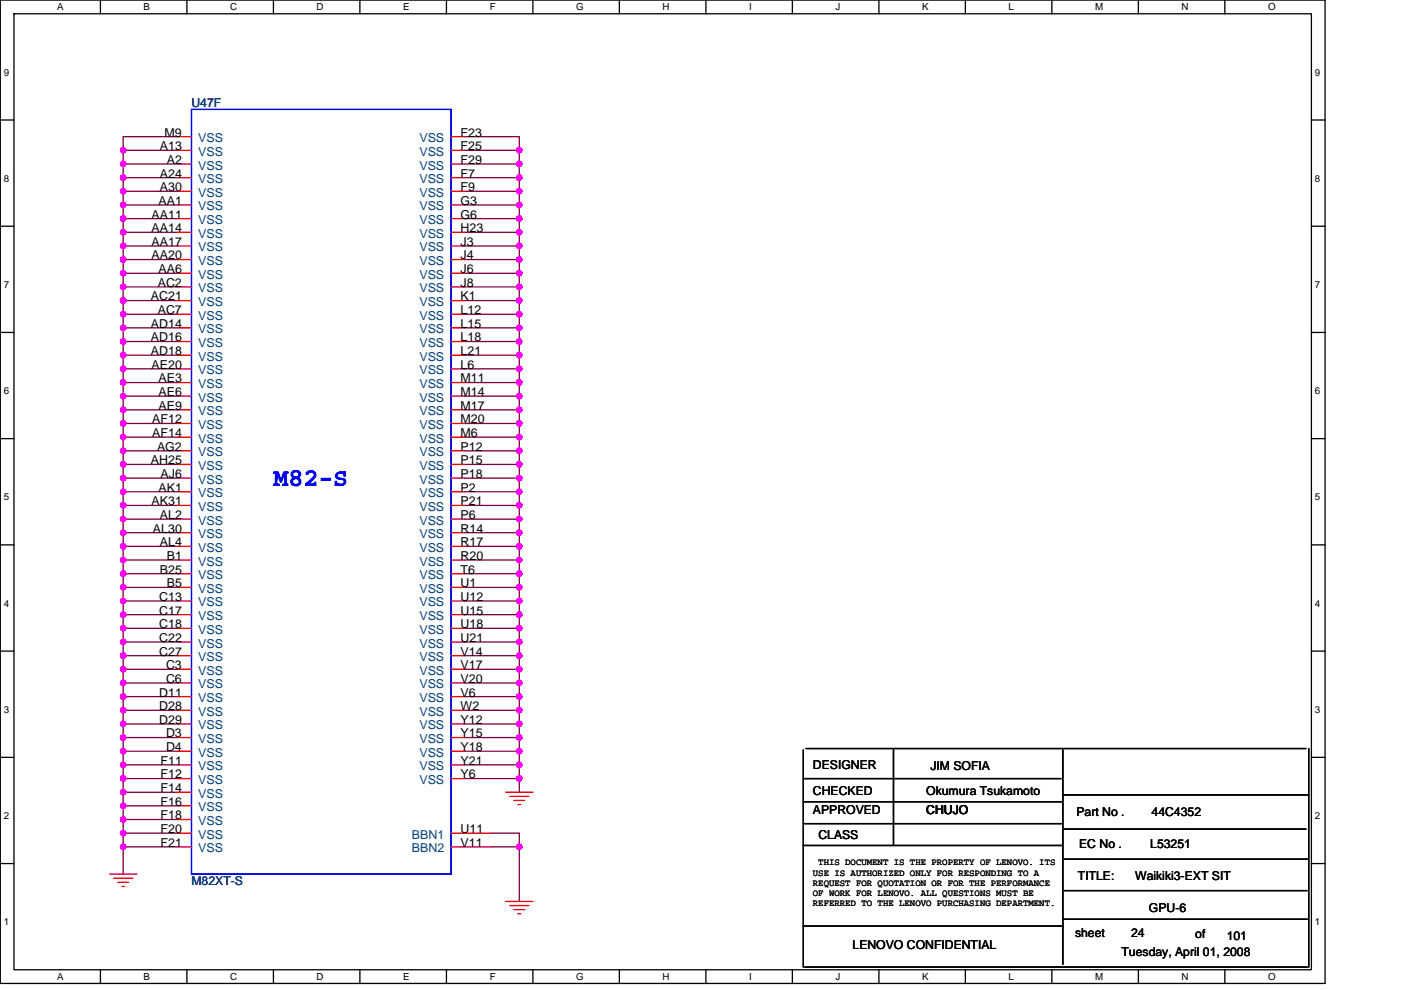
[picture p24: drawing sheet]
<svg xmlns="http://www.w3.org/2000/svg" width="297mm" height="210mm" viewBox="0 0 297 210" stroke-linecap="round" stroke-linejoin="round" font-family="sans-serif">
<defs><g id="words">
<text font-size="5.5" fill="#00f" x="58" y="103">M82-S</text>
<g font-size="2.6" fill="#000080">
<text x="40.6" y="22.6">U47F</text>
<text x="40.6" y="187.7">M82XT-S</text>
</g>
<g font-size="2.6">
<text x="34.9" y="29">M9</text>
<text x="97.7" y="29">F23</text>
<text x="33.9" y="31.9">A13</text>
<text x="35.3" y="34.8">A2</text>
<text x="97.7" y="31.9">F25</text>
<text x="97.7" y="34.8">F29</text>
<text x="33.9" y="37.7">A24</text>
<text x="33.9" y="40.5">A30</text>
<text x="97.7" y="37.7">F7</text>
<text x="97.7" y="40.5">F9</text>
<text x="32.1" y="46.3">AA11</text>
<text x="33.6" y="43.4">AA1</text>
<text x="97.7" y="43.4">G3</text>
<text x="97.7" y="46.3">G6</text>
<text x="32.1" y="49.2">AA14</text>
<text x="32.1" y="52.1">AA17</text>
<text x="97.7" y="49.2">H23</text>
<text x="97.7" y="52.1">J3</text>
<text x="32.1" y="55">AA20</text>
<text x="33.6" y="57.9">AA6</text>
<text x="97.7" y="55">J4</text>
<text x="97.7" y="57.9">J6</text>
<text x="32" y="63.7">AC21</text>
<text x="33.4" y="60.8">AC2</text>
<text x="97.7" y="60.8">J8</text>
<text x="97.7" y="63.7">K1</text>
<text x="32" y="69.5">AD14</text>
<text x="33.4" y="66.6">AC7</text>
<text x="97.7" y="66.6">L12</text>
<text x="97.7" y="69.5">L15</text>
<text x="32" y="72.4">AD16</text>
<text x="32" y="75.3">AD18</text>
<text x="97.7" y="72.4">L18</text>
<text x="97.7" y="75.3">L21</text>
<text x="32.1" y="78.2">AE20</text>
<text x="33.6" y="81.1">AE3</text>
<text x="33.6" y="84">AE6</text>
<text x="97.7" y="78.2">L6</text>
<text x="97.7" y="81.1">M11</text>
<text x="97.7" y="84">M14</text>
<text x="32.3" y="89.8">AF12</text>
<text x="33.6" y="86.9">AE9</text>
<text x="97.7" y="86.9">M17</text>
<text x="97.7" y="89.8">M20</text>
<text x="32.3" y="92.7">AF14</text>
<text x="33.3" y="95.6">AG2</text>
<text x="97.7" y="92.7">M6</text>
<text x="97.7" y="95.6">P12</text>
<text x="32" y="98.4">AH25</text>
<text x="34" y="101.3">AJ6</text>
<text x="97.7" y="98.4">P15</text>
<text x="97.7" y="101.3">P18</text>
<text x="32.1" y="107.1">AK31</text>
<text x="33.6" y="104.2">AK1</text>
<text x="97.7" y="104.2">P2</text>
<text x="97.7" y="107.1">P21</text>
<text x="32.4" y="112.9">AL30</text>
<text x="33.9" y="110">AL2</text>
<text x="97.7" y="110">P6</text>
<text x="97.7" y="112.9">R14</text>
<text x="33.9" y="115.8">AL4</text>
<text x="35.3" y="118.7">B1</text>
<text x="97.7" y="115.8">R17</text>
<text x="97.7" y="118.7">R20</text>
<text x="33.9" y="121.6">B25</text>
<text x="35.3" y="124.5">B5</text>
<text x="97.7" y="121.6">T6</text>
<text x="97.7" y="124.5">U1</text>
<text x="33.7" y="127.4">C13</text>
<text x="33.7" y="130.3">C17</text>
<text x="97.7" y="127.4">U12</text>
<text x="97.7" y="130.3">U15</text>
<text x="33.7" y="133.2">C18</text>
<text x="33.7" y="136.1">C22</text>
<text x="97.7" y="133.2">U18</text>
<text x="97.7" y="136.1">U21</text>
<text x="33.7" y="139">C27</text>
<text x="35.2" y="141.9">C3</text>
<text x="97.7" y="139">V14</text>
<text x="97.7" y="141.9">V17</text>
<text x="33.7" y="147.7">D11</text>
<text x="35.2" y="144.8">C6</text>
<text x="97.7" y="144.8">V20</text>
<text x="97.7" y="147.7">V6</text>
<text x="33.7" y="150.6">D28</text>
<text x="33.7" y="153.5">D29</text>
<text x="97.7" y="150.6">W2</text>
<text x="97.7" y="153.5">Y12</text>
<text x="35.2" y="156.4">D3</text>
<text x="35.2" y="159.3">D4</text>
<text x="97.7" y="156.4">Y15</text>
<text x="97.7" y="159.3">Y18</text>
<text x="34" y="162.2">F11</text>
<text x="34" y="165.1">F12</text>
<text x="34" y="168">F14</text>
<text x="97.7" y="162.2">Y21</text>
<text x="97.7" y="165.1">Y6</text>
<text x="172.4" y="163.1">DESIGNER</text>
<text x="197.2" y="163.3">JIM SOFIA</text>
<text x="34" y="170.8">F16</text>
<text x="34" y="173.7">F18</text>
<text x="172.4" y="168.6">CHECKED</text>
<text x="172.4" y="172.6">APPROVED</text>
<text x="196.4" y="172.6">CHUJO</text>
<text x="196.4" y="168.6">Okumura Tsukamoto</text>
<text x="228.2" y="172.9">Part No .</text>
<text x="244.2" y="172.9">44C4352</text>
<text x="34" y="176.6">F20</text>
<text x="34" y="179.5">F21</text>
<text x="97.7" y="176.6">U11</text>
<text x="97.7" y="179.5">V11</text>
<text x="173.5" y="177.8">CLASS</text>
<text x="228.8" y="179.9">EC No .</text>
<text x="243.9" y="179.9">L53251</text>
<text x="228.5" y="186.5">TITLE:</text>
<text x="240.7" y="186.5">Waikiki3-EXT SIT</text>
<text x="243.6" y="193.5">GPU-6</text>
<text x="180.8" y="201.3">LENOVO CONFIDENTIAL</text>
<text x="227.9" y="198.7">sheet</text>
<text x="237.8" y="202.7">Tuesday, April 01, 2008</text>
<text x="239.8" y="198.7">24</text>
<text x="253.4" y="199">of</text>
<text x="260.1" y="199.3">101</text>
</g>
<g font-size="2.6" fill="#004080">
<text x="42" y="30.1">VSS</text>
<text x="42" y="33">VSS</text>
<text x="42" y="35.9">VSS</text>
<text x="88.9" y="30.1">VSS</text>
<text x="88.9" y="33">VSS</text>
<text x="88.9" y="35.9">VSS</text>
<text x="42" y="38.8">VSS</text>
<text x="42" y="41.7">VSS</text>
<text x="88.9" y="38.8">VSS</text>
<text x="88.9" y="41.7">VSS</text>
<text x="42" y="44.6">VSS</text>
<text x="42" y="47.5">VSS</text>
<text x="88.9" y="44.6">VSS</text>
<text x="88.9" y="47.5">VSS</text>
<text x="42" y="50.4">VSS</text>
<text x="42" y="53.3">VSS</text>
<text x="88.9" y="50.4">VSS</text>
<text x="88.9" y="53.3">VSS</text>
<text x="42" y="56.2">VSS</text>
<text x="42" y="59.1">VSS</text>
<text x="88.9" y="56.2">VSS</text>
<text x="88.9" y="59.1">VSS</text>
<text x="42" y="62">VSS</text>
<text x="42" y="64.9">VSS</text>
<text x="88.9" y="62">VSS</text>
<text x="88.9" y="64.9">VSS</text>
<text x="42" y="67.8">VSS</text>
<text x="42" y="70.7">VSS</text>
<text x="88.9" y="67.8">VSS</text>
<text x="88.9" y="70.7">VSS</text>
<text x="42" y="73.6">VSS</text>
<text x="42" y="76.5">VSS</text>
<text x="88.9" y="73.6">VSS</text>
<text x="88.9" y="76.5">VSS</text>
<text x="42" y="79.4">VSS</text>
<text x="42" y="82.3">VSS</text>
<text x="88.9" y="79.4">VSS</text>
<text x="88.9" y="82.3">VSS</text>
<text x="42" y="85.2">VSS</text>
<text x="42" y="88.1">VSS</text>
<text x="88.9" y="85.2">VSS</text>
<text x="88.9" y="88.1">VSS</text>
<text x="42" y="91">VSS</text>
<text x="42" y="93.9">VSS</text>
<text x="88.9" y="91">VSS</text>
<text x="88.9" y="93.9">VSS</text>
<text x="42" y="96.8">VSS</text>
<text x="42" y="99.6">VSS</text>
<text x="88.9" y="96.8">VSS</text>
<text x="88.9" y="99.6">VSS</text>
<text x="42" y="102.5">VSS</text>
<text x="42" y="105.4">VSS</text>
<text x="88.9" y="102.5">VSS</text>
<text x="88.9" y="105.4">VSS</text>
<text x="42" y="108.3">VSS</text>
<text x="42" y="111.2">VSS</text>
<text x="88.9" y="108.3">VSS</text>
<text x="88.9" y="111.2">VSS</text>
<text x="42" y="114.1">VSS</text>
<text x="42" y="117">VSS</text>
<text x="42" y="119.9">VSS</text>
<text x="88.9" y="114.1">VSS</text>
<text x="88.9" y="117">VSS</text>
<text x="88.9" y="119.9">VSS</text>
<text x="42" y="122.8">VSS</text>
<text x="42" y="125.7">VSS</text>
<text x="88.9" y="122.8">VSS</text>
<text x="88.9" y="125.7">VSS</text>
<text x="42" y="128.6">VSS</text>
<text x="42" y="131.5">VSS</text>
<text x="88.9" y="128.6">VSS</text>
<text x="88.9" y="131.5">VSS</text>
<text x="42" y="134.4">VSS</text>
<text x="42" y="137.3">VSS</text>
<text x="88.9" y="134.4">VSS</text>
<text x="88.9" y="137.3">VSS</text>
<text x="42" y="140.2">VSS</text>
<text x="42" y="143.1">VSS</text>
<text x="88.9" y="140.2">VSS</text>
<text x="88.9" y="143.1">VSS</text>
<text x="42" y="146">VSS</text>
<text x="42" y="148.9">VSS</text>
<text x="88.9" y="146">VSS</text>
<text x="88.9" y="148.9">VSS</text>
<text x="42" y="151.8">VSS</text>
<text x="42" y="154.7">VSS</text>
<text x="88.9" y="151.8">VSS</text>
<text x="88.9" y="154.7">VSS</text>
<text x="42" y="157.5">VSS</text>
<text x="42" y="160.4">VSS</text>
<text x="88.9" y="157.5">VSS</text>
<text x="88.9" y="160.4">VSS</text>
<text x="42" y="163.3">VSS</text>
<text x="42" y="166.2">VSS</text>
<text x="88.9" y="163.3">VSS</text>
<text x="88.9" y="166.2">VSS</text>
<text x="42" y="169.1">VSS</text>
<text x="42" y="172">VSS</text>
<text x="42" y="174.9">VSS</text>
<text x="42" y="177.8">VSS</text>
<text x="87.3" y="177.8">BBN1</text>
<text x="42" y="180.7">VSS</text>
<text x="87.3" y="180.7">BBN2</text>
</g>
<g font-size="2.1">
<text x="12.1" y="2.2">A</text>
<text x="30.5" y="2.2">B</text>
<text x="48.8" y="2.2">C</text>
<text x="67.1" y="2.2">D</text>
<text x="85.5" y="2.2">E</text>
<text x="103.8" y="2.2">F</text>
<text x="122.1" y="2.2">G</text>
<text x="140.5" y="2.2">H</text>
<text x="158.8" y="2.2">I</text>
<text x="177.2" y="2.2">J</text>
<text x="195.5" y="2.2">K</text>
<text x="213.8" y="2.2">L</text>
<text x="232.2" y="2.2">M</text>
<text x="250.5" y="2.2">N</text>
<text x="268.9" y="2.2">O</text>
<text x=".8" y="16">9</text>
<text x="278.8" y="16">9</text>
<text x=".8" y="38.5">8</text>
<text x="278.8" y="38.5">8</text>
<text x=".8" y="61.1">7</text>
<text x="278.8" y="61.1">7</text>
<text x=".8" y="83.6">6</text>
<text x="278.8" y="83.6">6</text>
<text x=".8" y="106.1">5</text>
<text x="278.8" y="106.1">5</text>
<text x=".8" y="128.6">4</text>
<text x="278.8" y="128.6">4</text>
<text x=".8" y="151.2">3</text>
<text x="278.8" y="151.2">3</text>
<text x=".8" y="173.7">2</text>
<text x="278.8" y="173.7">2</text>
<text x=".8" y="196.2">1</text>
<text x="278.8" y="196.2">1</text>
<text x="12.1" y="207.8">A</text>
<text x="30.5" y="207.8">B</text>
<text x="48.8" y="207.8">C</text>
<text x="67.1" y="207.8">D</text>
<text x="85.5" y="207.8">E</text>
<text x="103.8" y="207.8">F</text>
<text x="122.1" y="207.8">G</text>
<text x="140.5" y="207.8">H</text>
<text x="158.8" y="207.8">I</text>
<text x="177.2" y="207.8">J</text>
<text x="195.5" y="207.8">K</text>
<text x="213.8" y="207.8">L</text>
<text x="232.2" y="207.8">M</text>
<text x="250.5" y="207.8">N</text>
<text x="268.9" y="207.8">O</text>
</g>
<g font-size="2">
<text x="172.4" y="185.6">USE IS AUTHORIZED ONLY FOR RESPONDING TO A</text>
<text x="173.5" y="183.5">THIS DOCUMENT IS THE PROPERTY OF LENOVO. ITS</text>
<text x="172.4" y="187.8">REQUEST FOR QUOTATION OR FOR THE PERFORMANCE</text>
<text x="172.4" y="189.9">OF WORK FOR LENOVO. ALL QUESTIONS MUST BE</text>
<text x="172.4" y="192.1">REFERRED TO THE LENOVO PURCHASING DEPARTMENT.</text>
</g>
</g></defs>
<path d="M.1 0h280.8v208.5h-280.8zM3 2.9h275v202.7h-275z" fill="none" stroke="#000" stroke-width=".28"/>
<g fill="#fff">
<path d="M12.1 .3h1.4v2.3h-1.4z"/>
<path d="M12.1 205.9h1.4v2.3h-1.4z"/>
</g>
<path d="M21.3 0v2.9M21.3 205.6v2.9" fill="none" stroke="#000" stroke-width=".28"/>
<g fill="#fff">
<path d="M30.5 .3h1.3v2.3h-1.3z"/>
<path d="M30.5 205.9h1.3v2.3h-1.3z"/>
</g>
<path d="M39.6 0v2.9M39.6 205.6v2.9" fill="none" stroke="#000" stroke-width=".28"/>
<g fill="#fff">
<path d="M48.8 .3h1.5v2.3h-1.5z"/>
<path d="M48.8 205.9h1.5v2.3h-1.5z"/>
</g>
<path d="M58 0v2.9M58 205.6v2.9" fill="none" stroke="#000" stroke-width=".28"/>
<g fill="#fff">
<path d="M67.1 .3h1.5v2.3h-1.5z"/>
<path d="M67.1 205.9h1.5v2.3h-1.5z"/>
</g>
<path d="M76.3 0v2.9M76.3 205.6v2.9" fill="none" stroke="#000" stroke-width=".28"/>
<g fill="#fff">
<path d="M85.5 .3h1.3v2.3h-1.3z"/>
<path d="M85.5 205.9h1.3v2.3h-1.3z"/>
</g>
<path d="M94.7 0v2.9M94.7 205.6v2.9" fill="none" stroke="#000" stroke-width=".28"/>
<g fill="#fff">
<path d="M103.8 .3h1.3v2.3h-1.3z"/>
<path d="M103.8 205.9h1.3v2.3h-1.3z"/>
</g>
<path d="M113 0v2.9M113 205.6v2.9" fill="none" stroke="#000" stroke-width=".28"/>
<g fill="#fff">
<path d="M122.1 .3h1.7v2.3h-1.7z"/>
<path d="M122.1 205.9h1.7v2.3h-1.7z"/>
</g>
<path d="M131.3 0v2.9M131.3 205.6v2.9" fill="none" stroke="#000" stroke-width=".28"/>
<g fill="#fff">
<path d="M140.5 .3h1.5v2.3h-1.5z"/>
<path d="M140.5 205.9h1.5v2.3h-1.5z"/>
</g>
<path d="M149.7 0v2.9M149.7 205.6v2.9" fill="none" stroke="#000" stroke-width=".28"/>
<g fill="#fff">
<path d="M158.8 .3h.6v2.3h-.6z"/>
<path d="M158.8 205.9h.6v2.3h-.6z"/>
</g>
<path d="M168 0v2.9M168 205.6v2.9" fill="none" stroke="#000" stroke-width=".28"/>
<g fill="#fff">
<path d="M177.2 .3h1v2.3h-1z"/>
<path d="M177.2 205.9h1v2.3h-1z"/>
</g>
<path d="M186.3 0v2.9M186.3 205.6v2.9" fill="none" stroke="#000" stroke-width=".28"/>
<g fill="#fff">
<path d="M195.5 .3h1.4v2.3h-1.4z"/>
<path d="M195.5 205.9h1.4v2.3h-1.4z"/>
</g>
<path d="M204.7 0v2.9M204.7 205.6v2.9" fill="none" stroke="#000" stroke-width=".28"/>
<g fill="#fff">
<path d="M213.8 .3h1.2v2.3h-1.2z"/>
<path d="M213.8 205.9h1.2v2.3h-1.2z"/>
</g>
<path d="M223 0v2.9M223 205.6v2.9" fill="none" stroke="#000" stroke-width=".28"/>
<g fill="#fff">
<path d="M232.2 .3h1.7v2.3h-1.7z"/>
<path d="M232.2 205.9h1.7v2.3h-1.7z"/>
</g>
<path d="M241.4 0v2.9M241.4 205.6v2.9" fill="none" stroke="#000" stroke-width=".28"/>
<g fill="#fff">
<path d="M250.5 .3h1.5v2.3h-1.5z"/>
<path d="M250.5 205.9h1.5v2.3h-1.5z"/>
</g>
<path d="M259.7 0v2.9M259.7 205.6v2.9" fill="none" stroke="#000" stroke-width=".28"/>
<g fill="#fff">
<path d="M268.9 .3h1.6v2.3h-1.6z"/>
<path d="M268.9 205.9h1.6v2.3h-1.6z"/>
<path d="M.8 14.2h1.2v2.3h-1.2z"/>
<path d="M278.8 14.2h1.1v2.3h-1.1z"/>
<path d="M.8 36.7h1.2v2.3h-1.2z"/>
<path d="M278.8 36.7h1.1v2.3h-1.1z"/>
</g>
<path d="M.1 25.4h2.9M278 25.4h2.9" fill="none" stroke="#000" stroke-width=".28"/>
<g fill="#fff">
<path d="M.8 59.2h1.2v2.3h-1.2z"/>
<path d="M278.8 59.2h1.1v2.3h-1.1z"/>
</g>
<path d="M.1 48h2.9M278 48h2.9" fill="none" stroke="#000" stroke-width=".28"/>
<g fill="#fff">
<path d="M.8 81.7h1.2v2.4h-1.2z"/>
<path d="M278.8 81.7h1.1v2.4h-1.1z"/>
</g>
<path d="M.1 70.5h2.9M278 70.5h2.9" fill="none" stroke="#000" stroke-width=".28"/>
<g fill="#fff">
<path d="M.8 104.3h1.2v2.3h-1.2z"/>
<path d="M278.8 104.3h1.1v2.3h-1.1z"/>
</g>
<path d="M.1 93h2.9M278 93h2.9" fill="none" stroke="#000" stroke-width=".28"/>
<g fill="#fff">
<path d="M.8 126.8h1.2v2.3h-1.2z"/>
<path d="M278.8 126.8h1.1v2.3h-1.1z"/>
</g>
<path d="M.1 115.5h2.9M278 115.5h2.9" fill="none" stroke="#000" stroke-width=".28"/>
<g fill="#fff">
<path d="M.8 149.3h1.2v2.3h-1.2z"/>
<path d="M278.8 149.3h1.1v2.3h-1.1z"/>
</g>
<path d="M.1 138h2.9M278 138h2.9" fill="none" stroke="#000" stroke-width=".28"/>
<g fill="#fff">
<path d="M.8 171.8h1.2v2.3h-1.2z"/>
<path d="M278.8 171.8h1.1v2.3h-1.1z"/>
</g>
<path d="M.1 160.6h2.9M278 160.6h2.9" fill="none" stroke="#000" stroke-width=".28"/>
<g fill="#fff">
<path d="M.8 194.4h1.2v2.3h-1.2z"/>
<path d="M278.8 194.4h1.1v2.3h-1.1z"/>
</g>
<g fill="none" stroke="#000" stroke-width=".28">
<path d="M170.3 159v46M170.9 158.7h106M189.4 159v20.3M225.3 159v45.4M277.5 158.7v46.3M170.3 165.1h54.8M170.3 170h54.8M170.3 174.6h55M170.3 179.3h55M225.3 168.6h52.2M225.6 175.8h51.3M.1 183.1h2.9"/>
<path d="M170.3 196.3h55M225.3 194.9h51.9M225.6 182.2h51.6M225.6 188.8h51.6M278 183.1h2.9M170.6 205h106.6"/>
</g>
<g fill="none" stroke="#800040" stroke-width=".28">
<path d="M26.1 34.8h11.6M26.1 37.7h11.6M26.1 31.9h11.6M37.7 29h-11.6v156.3M98.5 29h11.6v139M98.5 34.8h11.6M98.5 37.7h11.6M98.5 31.9h11.6M26.1 52.2h11.6M26.1 43.5h11.6M26.1 55h11.6M26.1 46.4h11.6"/>
<path d="M26.1 57.9h11.6M26.1 49.3h11.6M26.1 40.6h11.6M98.5 52.2h11.6M98.5 43.5h11.6M98.5 55h11.6M98.5 46.4h11.6M98.5 57.9h11.6M98.5 49.3h11.6M98.5 40.6h11.6M26.1 60.8h11.6M26.1 78.2h11.6"/>
<path d="M26.1 69.5h11.6M26.1 72.4h11.6M26.1 63.7h11.6M26.1 75.3h11.6M26.1 66.6h11.6M98.5 60.8h11.6M98.5 78.2h11.6M98.5 69.5h11.6M98.5 72.4h11.6M98.5 63.7h11.6M98.5 75.3h11.6M98.5 66.6h11.6"/>
<path d="M26.1 95.6h11.6M26.1 86.9h11.6M26.1 89.8h11.6M26.1 81.1h11.6M26.1 92.7h11.6M26.1 84h11.6M26.1 98.5h11.6M98.5 95.6h11.6M98.5 86.9h11.6M98.5 89.8h11.6M98.5 81.1h11.6M98.5 92.7h11.6"/>
<path d="M98.5 84h11.6M98.5 98.5h11.6M26.1 112.9h11.6M26.1 104.3h11.6M26.1 115.8h11.6M26.1 107.2h11.6M26.1 118.7h11.6M26.1 110.1h11.6M26.1 101.4h11.6M98.5 112.9h11.6M98.5 104.3h11.6M98.5 115.8h11.6"/>
<path d="M98.5 107.2h11.6M98.5 118.7h11.6M98.5 110.1h11.6M98.5 101.4h11.6M26.1 139h11.6M26.1 133.2h11.6M26.1 136.1h11.6M26.1 130.3h11.6M26.1 121.6h11.6M26.1 124.5h11.6M26.1 127.4h11.6M98.5 139h11.6"/>
<path d="M98.5 133.2h11.6M98.5 136.1h11.6M98.5 130.3h11.6M98.5 121.6h11.6M98.5 124.5h11.6M98.5 127.4h11.6M26.1 156.4h11.6M26.1 147.7h11.6M26.1 159.3h11.6M26.1 150.6h11.6M26.1 141.9h11.6M26.1 153.5h11.6"/>
<path d="M26.1 144.8h11.6M98.5 156.4h11.6M98.5 147.7h11.6M98.5 159.3h11.6M98.5 150.6h11.6M98.5 141.9h11.6M98.5 153.5h11.6M98.5 144.8h11.6M26.1 165.1h11.6M26.1 162.2h11.6M26.1 173.8h11.6M26.1 176.7h11.6"/>
<path d="M26.1 168h11.6M26.1 179.6h11.6M26.1 170.9h11.6M98.5 165.1h11.6M98.5 162.2h11.6M104.3 176.7h5.8v14.4M104.3 179.6h5.8"/>
</g>
<g fill="#f0f" stroke="#f0f" stroke-width=".28">
<circle cx="110.1" cy="165.1" r=".57"/>
<circle cx="110.1" cy="133.2" r=".57"/>
<circle cx="110.1" cy="159.3" r=".57"/>
<circle cx="110.1" cy="141.9" r=".57"/>
<circle cx="26.1" cy="52.1" r=".57"/>
<circle cx="26.1" cy="89.8" r=".57"/>
<circle cx="26.1" cy="31.9" r=".57"/>
<circle cx="110.1" cy="150.6" r=".57"/>
<circle cx="110.1" cy="153.5" r=".57"/>
<circle cx="110.1" cy="147.7" r=".57"/>
<circle cx="26.1" cy="95.6" r=".57"/>
<circle cx="26.1" cy="49.2" r=".57"/>
<circle cx="26.1" cy="66.6" r=".57"/>
<circle cx="110.1" cy="144.8" r=".57"/>
<circle cx="110.1" cy="130.3" r=".57"/>
<circle cx="110.1" cy="139" r=".57"/>
<circle cx="110.1" cy="57.9" r=".57"/>
<circle cx="26.1" cy="46.3" r=".57"/>
<circle cx="26.1" cy="55" r=".57"/>
<circle cx="26.1" cy="34.8" r=".57"/>
<circle cx="26.1" cy="92.7" r=".57"/>
<circle cx="26.1" cy="81.1" r=".57"/>
<circle cx="26.1" cy="69.5" r=".57"/>
<circle cx="26.1" cy="78.2" r=".57"/>
<circle cx="26.1" cy="86.9" r=".57"/>
<circle cx="26.1" cy="84" r=".57"/>
<circle cx="110.1" cy="49.2" r=".57"/>
<circle cx="26.1" cy="179.5" r=".57"/>
<circle cx="26.1" cy="173.8" r=".57"/>
<circle cx="26.1" cy="168" r=".57"/>
<circle cx="26.1" cy="170.9" r=".57"/>
<circle cx="110.1" cy="40.6" r=".57"/>
<circle cx="110.1" cy="31.9" r=".57"/>
<circle cx="110.1" cy="179.5" r=".57"/>
<circle cx="110.1" cy="84" r=".57"/>
<circle cx="110.1" cy="63.7" r=".57"/>
<circle cx="110.1" cy="81.1" r=".57"/>
<circle cx="110.1" cy="60.8" r=".57"/>
<circle cx="110.1" cy="78.2" r=".57"/>
<circle cx="26.1" cy="60.8" r=".57"/>
<circle cx="26.1" cy="43.5" r=".57"/>
<circle cx="110.1" cy="92.7" r=".57"/>
<circle cx="110.1" cy="72.4" r=".57"/>
<circle cx="26.1" cy="40.6" r=".57"/>
<circle cx="110.1" cy="52.1" r=".57"/>
<circle cx="26.1" cy="110" r=".57"/>
<circle cx="26.1" cy="121.6" r=".57"/>
<circle cx="26.1" cy="98.5" r=".57"/>
<circle cx="26.1" cy="104.3" r=".57"/>
<circle cx="26.1" cy="130.3" r=".57"/>
<circle cx="26.1" cy="118.7" r=".57"/>
<circle cx="26.1" cy="101.4" r=".57"/>
<circle cx="26.1" cy="124.5" r=".57"/>
<circle cx="26.1" cy="127.4" r=".57"/>
<circle cx="26.1" cy="115.8" r=".57"/>
<circle cx="110.1" cy="43.5" r=".57"/>
<circle cx="110.1" cy="34.8" r=".57"/>
<circle cx="110.1" cy="110" r=".57"/>
<circle cx="110.1" cy="101.4" r=".57"/>
<circle cx="110.1" cy="118.7" r=".57"/>
<circle cx="110.1" cy="95.6" r=".57"/>
<circle cx="110.1" cy="104.3" r=".57"/>
<circle cx="110.1" cy="112.9" r=".57"/>
<circle cx="110.1" cy="121.6" r=".57"/>
<circle cx="110.1" cy="98.5" r=".57"/>
<circle cx="110.1" cy="115.8" r=".57"/>
<circle cx="110.1" cy="124.5" r=".57"/>
<circle cx="110.1" cy="127.4" r=".57"/>
<circle cx="26.1" cy="63.7" r=".57"/>
<circle cx="26.1" cy="75.3" r=".57"/>
<circle cx="110.1" cy="55" r=".57"/>
<circle cx="26.1" cy="156.4" r=".57"/>
<circle cx="26.1" cy="153.5" r=".57"/>
<circle cx="26.1" cy="147.7" r=".57"/>
<circle cx="26.1" cy="162.2" r=".57"/>
<circle cx="26.1" cy="141.9" r=".57"/>
<circle cx="26.1" cy="159.3" r=".57"/>
<circle cx="26.1" cy="136.1" r=".57"/>
<circle cx="26.1" cy="165.1" r=".57"/>
<circle cx="26.1" cy="144.8" r=".57"/>
<circle cx="26.1" cy="133.2" r=".57"/>
<circle cx="26.1" cy="139" r=".57"/>
<circle cx="110.1" cy="46.3" r=".57"/>
<circle cx="110.1" cy="37.7" r=".57"/>
<circle cx="26.1" cy="72.4" r=".57"/>
<circle cx="26.1" cy="150.6" r=".57"/>
<circle cx="26.1" cy="176.6" r=".57"/>
<circle cx="110.1" cy="162.2" r=".57"/>
<circle cx="110.1" cy="86.9" r=".57"/>
<circle cx="26.1" cy="57.9" r=".57"/>
<circle cx="110.1" cy="89.8" r=".57"/>
<circle cx="110.1" cy="136.1" r=".57"/>
<circle cx="110.1" cy="107.1" r=".57"/>
<circle cx="26.1" cy="107.1" r=".57"/>
<circle cx="110.1" cy="66.6" r=".57"/>
<circle cx="26.1" cy="112.9" r=".57"/>
<circle cx="26.1" cy="37.7" r=".57"/>
<circle cx="110.1" cy="75.3" r=".57"/>
<circle cx="110.1" cy="156.4" r=".57"/>
<circle cx="110.1" cy="69.5" r=".57"/>
</g>
<g fill="none" stroke="#f00" stroke-width=".28">
<path d="M37.7 29h2.9M37.7 31.9h2.9M37.7 34.8h2.9M37.7 37.7h2.9M95.6 29h2.9M95.6 31.9h2.9M95.6 34.8h2.9M95.6 37.7h2.9M37.7 40.6h2.9M37.7 43.5h2.9M37.7 46.4h2.9M37.7 49.3h2.9"/>
<path d="M37.7 52.2h2.9M37.7 55h2.9M37.7 57.9h2.9M95.6 40.6h2.9M95.6 43.5h2.9M95.6 46.4h2.9M95.6 49.3h2.9M95.6 52.2h2.9M95.6 55h2.9M95.6 57.9h2.9M37.7 60.8h2.9M37.7 63.7h2.9"/>
<path d="M37.7 66.6h2.9M37.7 69.5h2.9M37.7 72.4h2.9M37.7 75.3h2.9M37.7 78.2h2.9M95.6 60.8h2.9M95.6 63.7h2.9M95.6 66.6h2.9M95.6 69.5h2.9M95.6 72.4h2.9M95.6 75.3h2.9M95.6 78.2h2.9"/>
<path d="M37.7 81.1h2.9M37.7 84h2.9M37.7 86.9h2.9M37.7 89.8h2.9M37.7 92.7h2.9M37.7 95.6h2.9M37.7 98.5h2.9M95.6 81.1h2.9M95.6 84h2.9M95.6 86.9h2.9M95.6 89.8h2.9M95.6 92.7h2.9"/>
<path d="M95.6 95.6h2.9M95.6 98.5h2.9M37.7 101.4h2.9M37.7 104.3h2.9M37.7 107.2h2.9M37.7 110.1h2.9M37.7 112.9h2.9M37.7 115.8h2.9M37.7 118.7h2.9M95.6 101.4h2.9M95.6 104.3h2.9M95.6 107.2h2.9"/>
<path d="M95.6 110.1h2.9M95.6 112.9h2.9M95.6 115.8h2.9M95.6 118.7h2.9M37.7 121.6h2.9M37.7 124.5h2.9M37.7 127.4h2.9M37.7 130.3h2.9M37.7 133.2h2.9M37.7 136.1h2.9M37.7 139h2.9M95.6 121.6h2.9"/>
<path d="M95.6 124.5h2.9M95.6 127.4h2.9M95.6 130.3h2.9M95.6 133.2h2.9M95.6 136.1h2.9M95.6 139h2.9M37.7 141.9h2.9M37.7 144.8h2.9M37.7 147.7h2.9M37.7 150.6h2.9M37.7 153.5h2.9M37.7 156.4h2.9"/>
<path d="M37.7 159.3h2.9M95.6 141.9h2.9M95.6 144.8h2.9M95.6 147.7h2.9M95.6 150.6h2.9M95.6 153.5h2.9M95.6 156.4h2.9M95.6 159.3h2.9M37.7 168h2.9M37.7 162.2h2.9M37.7 165.1h2.9M37.7 170.9h2.9"/>
<path d="M37.7 173.8h2.9M37.7 176.7h2.9M37.7 179.6h2.9M95.6 162.2h2.9M95.6 165.1h2.9M95.6 176.7h8.7M95.6 179.6h8.7M107.2 168h5.8M108.1 168.8h4M108.9 169.7h2.3M109.8 170.6h.6M23.2 185.3h5.8"/>
<path d="M24.1 186.2h4M25 187.1h2.3M25.8 188h.6M107.2 191.1h5.8M108.1 192h4M108.9 192.9h2.3M109.8 193.7h.6"/>
</g>
<path d="M40.6 23.2h55v162.1h-55z" fill="none" stroke="#00f" stroke-width=".28"/>
<use href="#words"/>
</svg>
